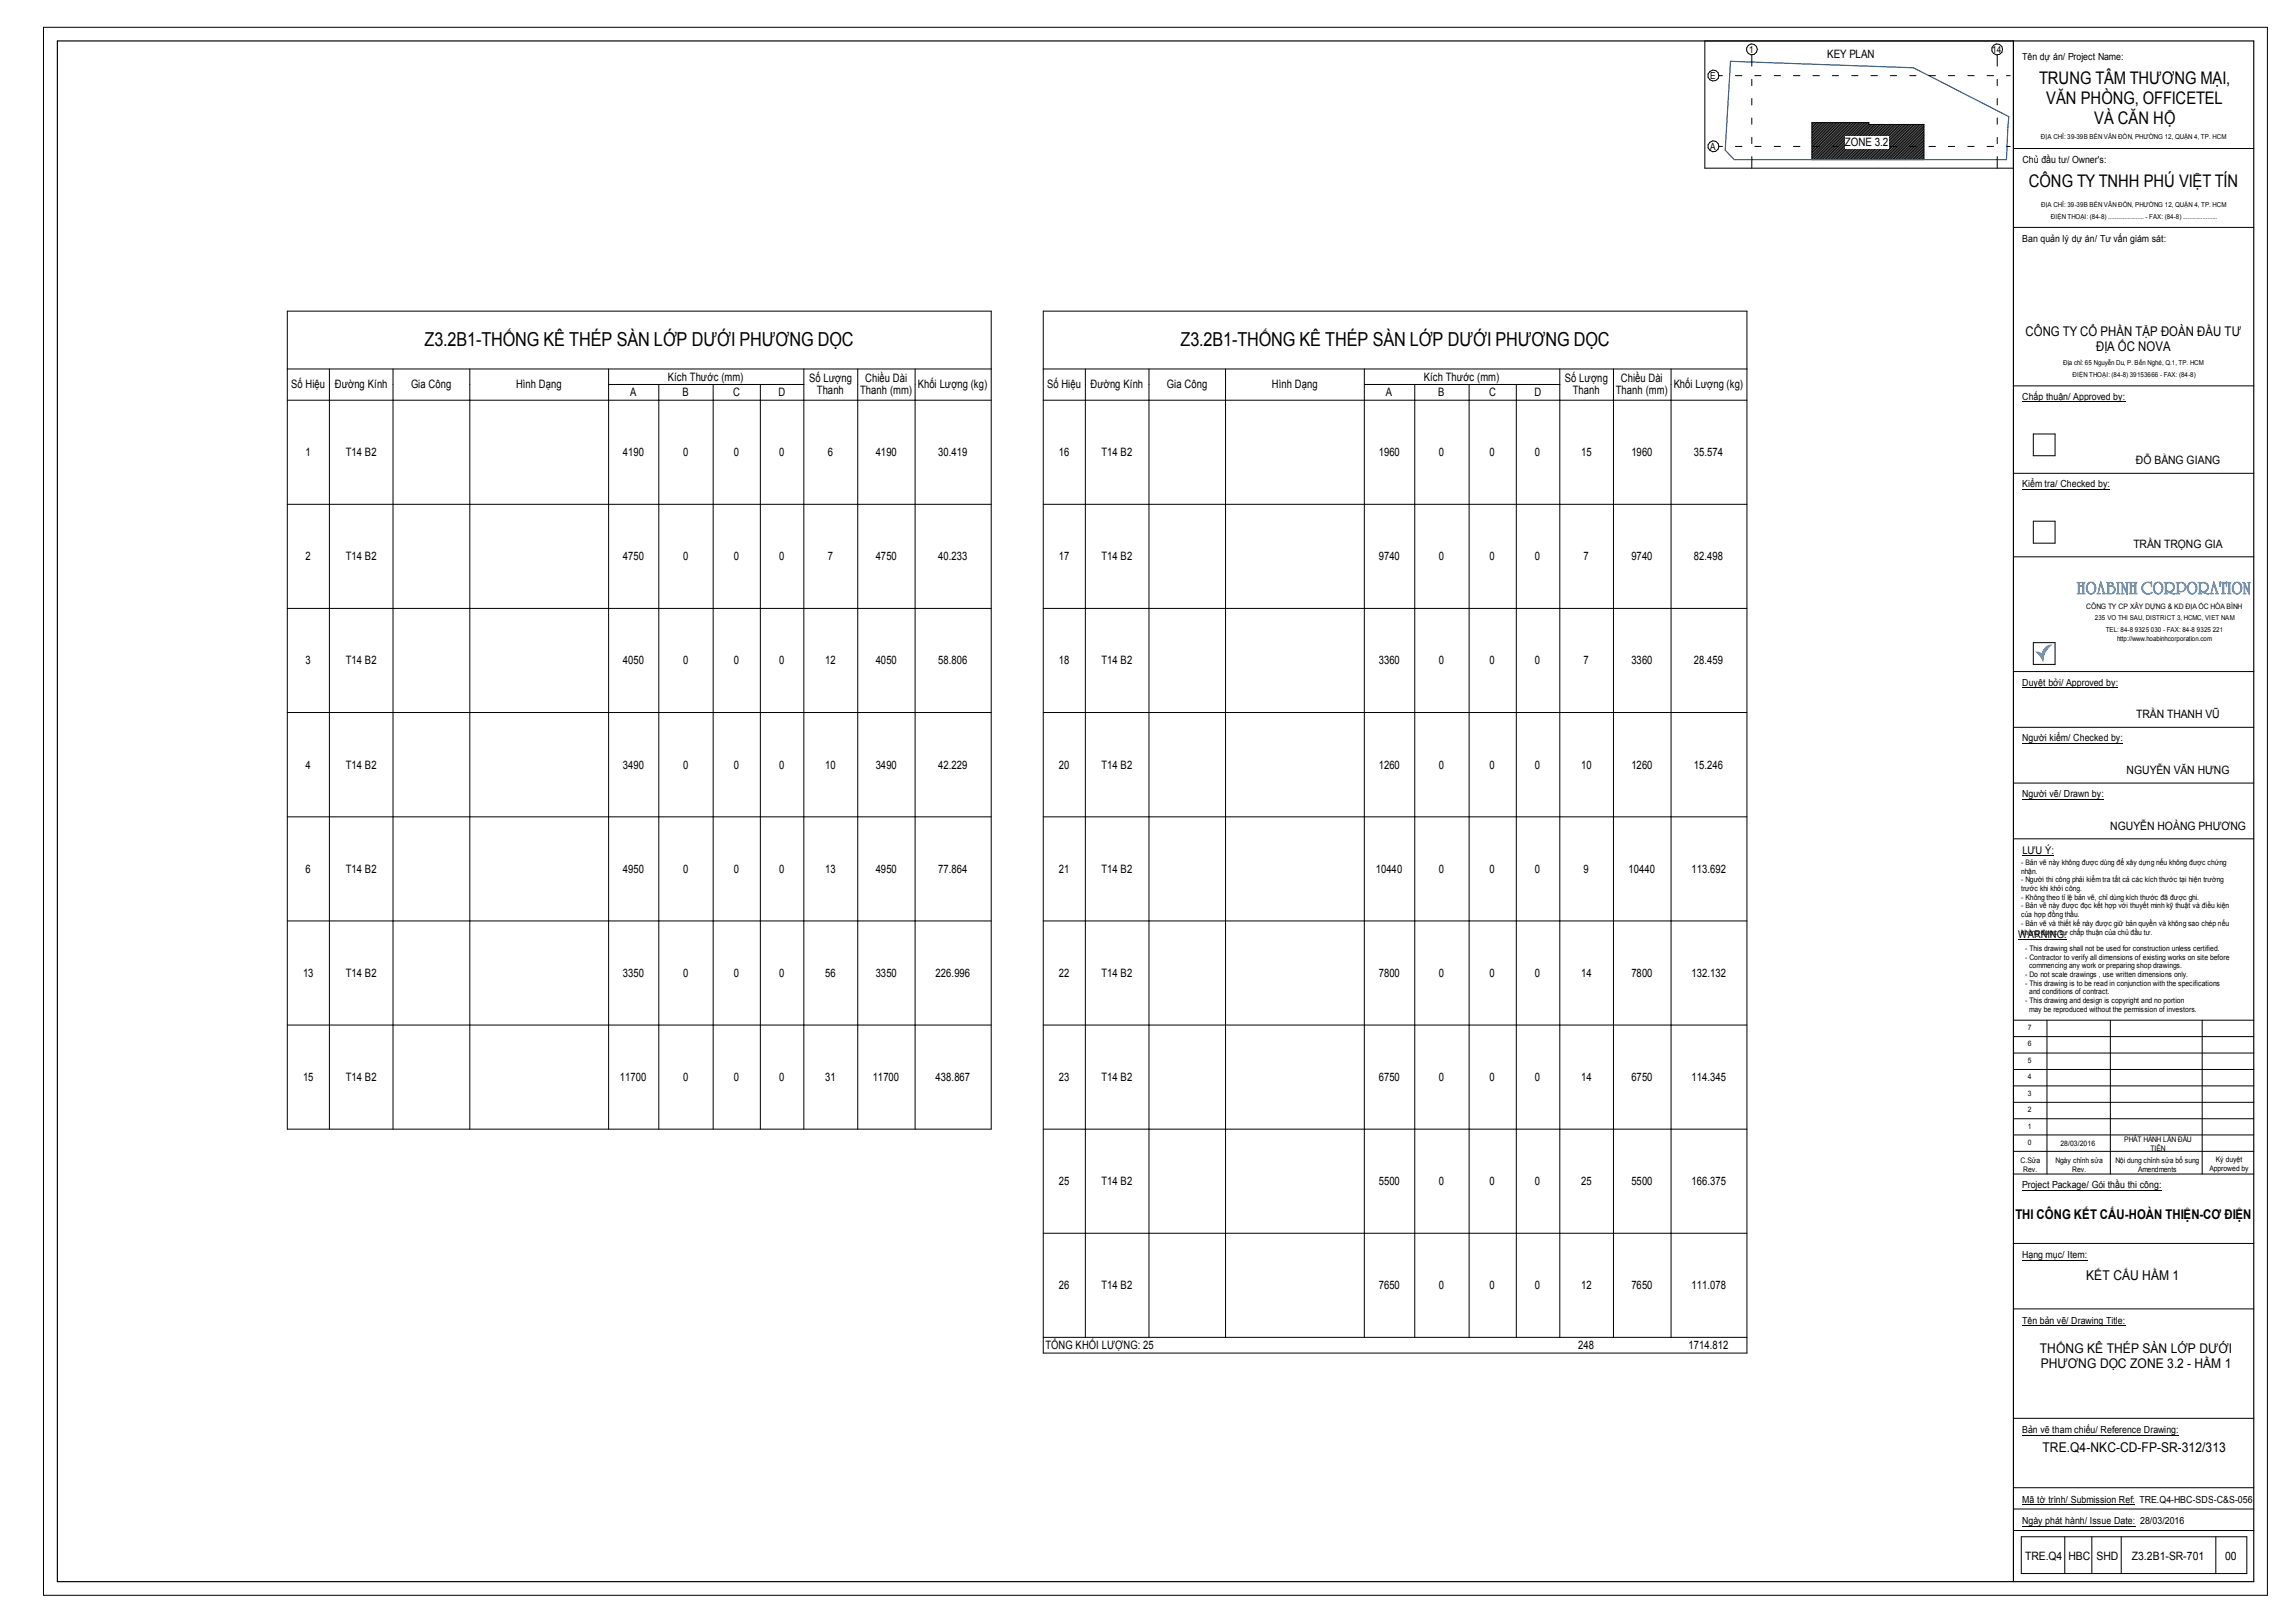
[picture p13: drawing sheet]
<svg xmlns="http://www.w3.org/2000/svg" width="420mm" height="297mm" viewBox="0 0 420 297" stroke-linecap="round" stroke-linejoin="round" font-family="sans-serif">
<defs><g id="words">
<g font-size="3.5">
<text x="77.7" y="63.3">Z3.2B1-THỐNG KÊ THÉP SÀN LỚP DƯỚI PHƯƠNG DỌC</text>
<text x="216" y="63.3">Z3.2B1-THỐNG KÊ THÉP SÀN LỚP DƯỚI PHƯƠNG DỌC</text>
</g>
<g font-size="3.2">
<text x="373.2" y="15.3">TRUNG TÂM THƯƠNG MẠI,</text>
<text x="374.5" y="19">VĂN PHÒNG, OFFICETEL</text>
<text x="383.2" y="22.6">VÀ CĂN HỘ</text>
<text x="371.3" y="34.2">CÔNG TY TNHH PHÚ VIỆT TÍN</text>
</g>
<text font-size="3.2" fill="#0080ff" x="380.1" y="108.7">HOABINH CORPORATION</text>
<g font-size="2.5">
<text x="368.8" y="223.1">THI CÔNG KẾT CẤU-HOÀN THIỆN-CƠ ĐIỆN</text>
<text x="381.8" y="234.1">KẾT CẤU HẦM 1</text>
<text x="373.8" y="265.8">TRE.Q4</text>
<text x="381.9" y="265.8">-</text>
<text x="382.6" y="265.8">NKC</text>
<text x="387.3" y="265.8">-</text>
<text x="388" y="265.8">CD</text>
<text x="391.2" y="265.8">-</text>
<text x="391.9" y="265.8">FP</text>
<text x="394.8" y="265.8">-</text>
<text x="395.5" y="265.8">SR</text>
<text x="398.6" y="265.8">-</text>
<text x="399.3" y="265.8">312/313</text>
</g>
<g font-size="2.4">
<text x="370.7" y="61.5">CÔNG TY CỔ PHẦN TẬP ĐOÀN ĐẦU TƯ</text>
<text x="383.6" y="64.3">ĐỊA ỐC NOVA</text>
<text x="373.3" y="247.6">THỐNG KÊ THÉP SÀN LỚP DƯỚI</text>
<text x="373.5" y="250.4">PHƯƠNG DỌC ZONE 3.2 -</text>
<text x="401.6" y="250.4">HẦM 1</text>
</g>
<g font-size="2.1">
<text x="334.4" y="10.6">KEY PLAN</text>
<text x="337.6" y="26.7">ZONE 3.2</text>
<text x="53.3" y="71.1">Số Hiệu</text>
<text x="61.3" y="71.1">Đường Kính</text>
<text x="75.2" y="71.1">Gia Công</text>
<text x="94.4" y="71.1">Hình Dạng</text>
<text x="122.2" y="69.6">Kích Thước (mm)</text>
<text x="148.1" y="69.9">Số Lượng</text>
<text x="158.4" y="69.9">Chiều Dài</text>
<text x="168" y="71.1">Khối Lượng (kg)</text>
<text x="191.6" y="71.1">Số Hiệu</text>
<text x="199.6" y="71.1">Đường Kính</text>
<text x="213.6" y="71.1">Gia Công</text>
<text x="232.8" y="71.1">Hình Dạng</text>
<text x="260.6" y="69.6">Kích Thước (mm)</text>
<text x="286.4" y="69.9">Số Lượng</text>
<text x="296.6" y="69.9">Chiều Dài</text>
<text x="306.3" y="71.1">Khối Lượng (kg)</text>
<text x="115.3" y="72.5">A</text>
<text x="124.9" y="72.5">B</text>
<text x="134.2" y="72.5">C</text>
<text x="142.5" y="72.5">D</text>
<text x="149.5" y="72.2">Thanh</text>
<text x="157.4" y="72.2">Thanh (mm)</text>
<text x="253.6" y="72.5">A</text>
<text x="263.2" y="72.5">B</text>
<text x="272.5" y="72.5">C</text>
<text x="280.8" y="72.5">D</text>
<text x="287.8" y="72.2">Thanh</text>
<text x="295.7" y="72.2">Thanh (mm)</text>
<text x="55.9" y="83.5">1</text>
<text x="63.3" y="83.5">T14 B2</text>
<text x="114" y="83.5">4190</text>
<text x="125" y="83.5">0</text>
<text x="134.3" y="83.5">0</text>
<text x="142.6" y="83.5">0</text>
<text x="151.5" y="83.5">6</text>
<text x="160.3" y="83.5">4190</text>
<text x="171.7" y="83.5">30.419</text>
<text x="193.8" y="83.5">16</text>
<text x="201.6" y="83.5">T14 B2</text>
<text x="252.3" y="83.5">1960</text>
<text x="263.3" y="83.5">0</text>
<text x="272.6" y="83.5">0</text>
<text x="280.9" y="83.5">0</text>
<text x="289.4" y="83.5">15</text>
<text x="298.6" y="83.5">1960</text>
<text x="310" y="83.5">35.574</text>
<text x="390.9" y="85">ĐỖ BẰNG GIANG</text>
<text x="390.4" y="100.3">TRẦN TRỌNG GIA</text>
<text x="55.9" y="102.5">2</text>
<text x="63.3" y="102.5">T14 B2</text>
<text x="114" y="102.5">4750</text>
<text x="125" y="102.5">0</text>
<text x="134.3" y="102.5">0</text>
<text x="142.6" y="102.5">0</text>
<text x="151.5" y="102.5">7</text>
<text x="160.3" y="102.5">4750</text>
<text x="171.7" y="102.5">40.233</text>
<text x="193.8" y="102.5">17</text>
<text x="201.6" y="102.5">T14 B2</text>
<text x="252.3" y="102.5">9740</text>
<text x="263.3" y="102.5">0</text>
<text x="272.6" y="102.5">0</text>
<text x="280.9" y="102.5">0</text>
<text x="289.8" y="102.5">7</text>
<text x="298.6" y="102.5">9740</text>
<text x="310" y="102.5">82.498</text>
<text x="55.9" y="121.6">3</text>
<text x="63.3" y="121.6">T14 B2</text>
<text x="114" y="121.6">4050</text>
<text x="125" y="121.6">0</text>
<text x="134.3" y="121.6">0</text>
<text x="142.6" y="121.6">0</text>
<text x="151" y="121.6">12</text>
<text x="160.3" y="121.6">4050</text>
<text x="171.7" y="121.6">58.806</text>
<text x="193.8" y="121.6">18</text>
<text x="201.6" y="121.6">T14 B2</text>
<text x="252.3" y="121.6">3360</text>
<text x="263.3" y="121.6">0</text>
<text x="272.6" y="121.6">0</text>
<text x="280.9" y="121.6">0</text>
<text x="289.8" y="121.6">7</text>
<text x="298.6" y="121.6">3360</text>
<text x="310" y="121.6">28.459</text>
<text x="390.9" y="131.4">TRẦN THANH VŨ</text>
<text x="55.9" y="140.6">4</text>
<text x="63.3" y="140.6">T14 B2</text>
<text x="114" y="140.6">3490</text>
<text x="125" y="140.6">0</text>
<text x="134.3" y="140.6">0</text>
<text x="142.6" y="140.6">0</text>
<text x="151" y="140.6">10</text>
<text x="160.3" y="140.6">3490</text>
<text x="171.7" y="140.6">42.229</text>
<text x="193.8" y="140.6">20</text>
<text x="201.6" y="140.6">T14 B2</text>
<text x="252.3" y="140.6">1260</text>
<text x="263.3" y="140.6">0</text>
<text x="272.6" y="140.6">0</text>
<text x="280.9" y="140.6">0</text>
<text x="289.4" y="140.6">10</text>
<text x="298.6" y="140.6">1260</text>
<text x="310" y="140.6">15.246</text>
<text x="389.2" y="141.6">NGUYỄN VĂN HƯNG</text>
<text x="386.2" y="151.8">NGUYỄN HOÀNG PHƯƠNG</text>
<text x="55.9" y="159.7">6</text>
<text x="63.3" y="159.7">T14 B2</text>
<text x="114" y="159.7">4950</text>
<text x="125" y="159.7">0</text>
<text x="134.3" y="159.7">0</text>
<text x="142.6" y="159.7">0</text>
<text x="151" y="159.7">13</text>
<text x="160.3" y="159.7">4950</text>
<text x="171.7" y="159.7">77.864</text>
<text x="193.8" y="159.7">21</text>
<text x="201.6" y="159.7">T14 B2</text>
<text x="251.8" y="159.7">10440</text>
<text x="263.3" y="159.7">0</text>
<text x="272.6" y="159.7">0</text>
<text x="280.9" y="159.7">0</text>
<text x="289.8" y="159.7">9</text>
<text x="298" y="159.7">10440</text>
<text x="309.6" y="159.7">113.692</text>
<text x="55.5" y="178.7">13</text>
<text x="63.3" y="178.7">T14 B2</text>
<text x="114" y="178.7">3350</text>
<text x="125" y="178.7">0</text>
<text x="134.3" y="178.7">0</text>
<text x="142.6" y="178.7">0</text>
<text x="151" y="178.7">56</text>
<text x="160.3" y="178.7">3350</text>
<text x="171.2" y="178.7">226.996</text>
<text x="193.8" y="178.7">22</text>
<text x="201.6" y="178.7">T14 B2</text>
<text x="252.3" y="178.7">7800</text>
<text x="263.3" y="178.7">0</text>
<text x="272.6" y="178.7">0</text>
<text x="280.9" y="178.7">0</text>
<text x="289.4" y="178.7">14</text>
<text x="298.6" y="178.7">7800</text>
<text x="309.6" y="178.7">132.132</text>
<text x="55.5" y="197.8">15</text>
<text x="63.3" y="197.8">T14 B2</text>
<text x="113.4" y="197.8">11700</text>
<text x="125" y="197.8">0</text>
<text x="134.3" y="197.8">0</text>
<text x="142.6" y="197.8">0</text>
<text x="151" y="197.8">31</text>
<text x="159.7" y="197.8">11700</text>
<text x="171.2" y="197.8">438.867</text>
<text x="193.8" y="197.8">23</text>
<text x="201.6" y="197.8">T14 B2</text>
<text x="252.3" y="197.8">6750</text>
<text x="263.3" y="197.8">0</text>
<text x="272.6" y="197.8">0</text>
<text x="280.9" y="197.8">0</text>
<text x="289.4" y="197.8">14</text>
<text x="298.6" y="197.8">6750</text>
<text x="309.6" y="197.8">114.345</text>
<text x="193.8" y="216.8">25</text>
<text x="201.6" y="216.8">T14 B2</text>
<text x="252.3" y="216.8">5500</text>
<text x="263.3" y="216.8">0</text>
<text x="272.6" y="216.8">0</text>
<text x="280.9" y="216.8">0</text>
<text x="289.4" y="216.8">25</text>
<text x="298.6" y="216.8">5500</text>
<text x="309.6" y="216.8">166.375</text>
<text x="193.8" y="235.9">26</text>
<text x="201.6" y="235.9">T14 B2</text>
<text x="252.3" y="235.9">7650</text>
<text x="263.3" y="235.9">0</text>
<text x="272.6" y="235.9">0</text>
<text x="280.9" y="235.9">0</text>
<text x="289.4" y="235.9">12</text>
<text x="298.6" y="235.9">7650</text>
<text x="309.6" y="235.9">111.078</text>
<text x="191.3" y="246.8">TỔNG KHỐI LƯỢNG: 25</text>
<text x="288.8" y="246.8">248</text>
<text x="309" y="246.8">1714.812</text>
<text x="370.6" y="285.5">TRE.Q4</text>
<text x="378.5" y="285.5">HBC</text>
<text x="383.6" y="285.5">SHD</text>
<text x="390.1" y="285.5">Z3.2B1-</text>
<text x="397" y="285.5">SR-</text>
<text x="400.2" y="285.5">701</text>
<text x="407.2" y="285.5">00</text>
</g>
<g font-size="1.9">
<text x="370.1" y="156.3">LƯU Ý:</text>
<text x="369.3" y="171.7">WARNING:</text>
</g>
<g font-size="1.8">
<text x="320.1" y="9.8">1</text>
<text x="364.6" y="9.8">14</text>
<text x="370.1" y="10.9">Tên dự án/ Project Name:</text>
<text x="313" y="14.5">E</text>
<text x="313" y="27.5">A</text>
<text x="370.1" y="29.8">Chủ đầu tư/ Owner's:</text>
<text x="370.1" y="44.2">Ban quản lý dự án/ Tư vấn giám sát:</text>
<text x="370.1" y="73.2">Chấp thuận/ Approved by:</text>
<text x="370.1" y="89.2">Kiểm tra/ Checked by:</text>
<text x="370.1" y="125.5">Duyệt bởi/ Approved by:</text>
<text x="370.1" y="135.7">Người kiểm/ Checked by:</text>
<text x="370.1" y="145.9">Người vẽ/ Drawn by:</text>
<text x="370.1" y="217.4">Project Package/ Gói thầu thi công:</text>
<text x="370.1" y="230.3">Hạng mục/ Item:</text>
<text x="370.1" y="242.3">Tên bản vẽ/ Drawing Title:</text>
<text x="370.1" y="262.3">Bản vẽ tham chiếu/ Reference Drawing:</text>
<text x="370.1" y="275">Mã tờ trình/ Submission Ref: TRE.Q4-</text>
<text x="397.9" y="275.1">HBC-</text>
<text x="401.8" y="275.1">SDS-</text>
<text x="405.7" y="275.1">C&amp;S-</text>
<text x="409.6" y="275.1">056</text>
<text x="370.1" y="278.9">Ngày phát hành/ Issue Date:</text>
<text x="391.7" y="278.9">28/03/2016</text>
</g>
<g font-size="1.4">
<text x="381.8" y="111.4">CÔNG TY CP XÂY DỰNG &amp; KD ĐỊA ỐC HÒA BÌNH</text>
<text x="369.9" y="158.3">- Bản vẽ này không được dùng để xây dựng nếu không được chứng</text>
<text x="369.9" y="159.9">nhận.</text>
<text x="369.9" y="161.5">- Người thi công phải kiểm tra tất cả các kích thước tại hiện trường</text>
<text x="369.9" y="163.1">trước khi khởi công.</text>
<text x="369.9" y="164.7">- Không theo tỉ lệ bản vẽ, chỉ dùng kích thước đã được ghi.</text>
<text x="369.9" y="166.2">- Bản vẽ này được đọc kết hợp với thuyết minh kỹ thuật và điều kiện</text>
<text x="369.9" y="167.8">của hợp đồng thầu.</text>
<text x="369.9" y="169.4">- Bản vẽ và thiết kế này được giữ bản quyền và không sao chép nếu</text>
<text x="369.9" y="171">không được sự chấp thuận của chủ đầu tư.</text>
<text x="370.6" y="174">- This drawing shall not be used for construction unless certified.</text>
<text x="370.6" y="175.6">- Contractor to verify all dimensions of existing works on site before</text>
<text x="370.6" y="178.8">- Do not scale drawings , use written dimensions only.</text>
<text x="371.4" y="177.2">commencing any work or preparing shop drawings.</text>
<text x="370.6" y="180.4">- This drawing is to be read in conjunction with the specifications</text>
<text x="370.6" y="183.5">- This drawing and design is copyright and no portion</text>
<text x="371.4" y="182">and conditions of contract.</text>
<text x="371.4" y="185.2">may be reproduced without the permission of investors.</text>
<text x="371.1" y="191.5">6</text>
<text x="371.1" y="188.5">7</text>
<text x="371.1" y="194.5">5</text>
<text x="371.1" y="197.5">4</text>
<text x="371.1" y="203.5">2</text>
<text x="371.1" y="200.5">3</text>
<text x="371.1" y="209.6">0</text>
<text x="371.1" y="206.6">1</text>
<text x="377.1" y="209.7">28/03/2016</text>
<text x="388.7" y="209">PHÁT HÀNH LẦN ĐẦU</text>
<text x="369.8" y="212.8">C.Sửa</text>
<text x="370.2" y="214.4">Rev.</text>
<text x="376.2" y="212.8">Ngày chỉnh sửa</text>
<text x="379.2" y="214.4">Rev.</text>
<text x="387.1" y="212.8">Nội dung chỉnh sửa bổ sung</text>
<text x="391.3" y="214.4">Amendments</text>
<text x="393.6" y="210.6">TIÊN</text>
<text x="404.4" y="214.2">Approwed by</text>
<text x="405.5" y="212.6">Ký duyệt</text>
</g>
<g font-size="1.2">
<text x="373.5" y="25.4">ĐỊA CHỈ: 39-39B BẾN VÂN ĐỒN, PHƯỜNG 12, QUẬN 4, TP. HCM</text>
<text x="373.5" y="37.8">ĐỊA CHỈ: 39-39B BẾN VÂN ĐỒN, PHƯỜNG 12, QUẬN 4, TP. HCM</text>
<text x="375.3" y="40">ĐIỆN THOẠI: (84-8) ...................... - FAX: (84-8) .....................</text>
<text x="377.6" y="66.7">Địa chỉ: 65 Nguyễn Du, P. Bến Nghé, Q.1, TP. HCM</text>
<text x="379.3" y="69">ĐIỆN THOẠI: (84-8) 39153666 - FAX: (84-8)</text>
<text x="383.4" y="113.5">235 VO THI SAU, DISTRICT 3, HCMC, VIET NAM</text>
<text x="385.4" y="115.6">TEL: 84-8 9325 030 - FAX: 84-8 9325 221</text>
<text x="387.4" y="117.3">http://www.hoabinhcorporation.com</text>
</g>
</g></defs>
<g fill="none" stroke="#000" stroke-width=".18">
<path d="M312 7.5h56.5v23.3h-56.5zM314.6 13.8h.6M317.6 13.8h1.2M320.6 10v2.1M320.6 14.5v1.2M320.6 18v1.2M321.1 13.8h1.2M324.7 13.8h1.1M328.2 13.8h1.2M331.8 13.8h1.2M335.3 13.8h1.2M338.9 13.8h1.1"/>
<path d="M342.4 13.8h1.2M345.9 13.8h1.2M349.5 13.8h1.1M353 13.8h1.2M356.6 13.8h1.1M360.1 13.8h1.2M363.6 13.8h1.2M365.5 10v2.1M365.5 14.5v1.2M365.5 18v1.2M367.2 13.8h.7M314.6 26.8h.6"/>
<path d="M317.6 26.8h1.2M320.6 21.6v1.1M320.6 25.1v1.2M320.6 28.7v2.1M321.1 26.8h1.2M324.7 26.8h1.1M328.2 26.8h1.2M331.8 26.8h1.2M331.8 22.4l-.2 .2M332.1 22.4l-.5 .5M332.4 22.4l-.8 .8M332.7 22.4l-1.1 1.1"/>
<path d="M333 22.4l-1.4 1.4M333.2 22.4l-1.6 1.7M333.5 22.4l-1.9 1.9M333.8 22.4l-2.2 2.2M334.1 22.4l-2.5 2.5M334.3 22.4l-2.7 2.8M334.6 22.4l-3 3.1M334.9 22.4l-3.3 3.4M335.2 22.4l-3.6 3.6M335.3 26.8h1.2M335.5 22.4l-3.9 3.9M335.8 22.4l-4.2 4.2"/>
<path d="M336.1 22.4l-4.5 4.5M336.3 22.4l-4.7 4.8M336.6 22.4l-5 5.1M336.9 22.4l-5.3 5.4M337.2 22.4l-5.6 5.6M337.5 22.4l-5.9 5.9M337.8 22.4l-6.2 6.2M338 22.4l-6.4 6.5M338.3 22.4l-6.7 6.8M338.6 22.4l-6.7 6.8M338.9 22.4l-6.8 6.8M338.9 26.8h1.1"/>
<path d="M339.2 22.4l-6.8 6.8M339.5 22.4l-6.8 6.8M339.7 22.4l-6.7 6.8M340 22.4l-6.8 6.8M340.3 22.4l-6.8 6.8M340.6 22.4l-6.8 6.8M340.9 22.4l-6.8 6.8M341.2 22.4l-6.8 6.8M341.5 22.4l-6.8 6.8M341.7 22.4l-6.7 6.8M342 22.4l-6.8 6.8M342 22.7l-6.5 6.5"/>
<path d="M342 22.4v.4h10.1v6.4h-20.5M342 22.4h-10.4v6.8M342.2 22.8l-6.4 6.4M342.4 26.8h1.2M342.5 22.8l-6.4 6.4M342.8 22.8l-6.4 6.4M343.1 22.8l-6.4 6.4M343.3 22.8l-6.4 6.4M343.6 22.8l-6.4 6.4M343.9 22.8l-6.4 6.4M344.2 22.8l-6.4 6.4M344.5 22.8l-6.4 6.4"/>
<path d="M344.8 22.8l-6.4 6.4M345.1 22.8l-6.5 6.4M345.3 22.8l-6.4 6.4M345.6 22.8l-6.4 6.4M345.9 22.8l-6.4 6.4M345.9 26.8h1.2M346.2 22.8l-6.4 6.4M346.5 22.8l-6.4 6.4M346.8 22.8l-6.5 6.4M347 22.8l-6.4 6.4M347.3 22.8l-6.4 6.4M347.6 22.8l-6.4 6.4"/>
<path d="M347.9 22.8l-6.4 6.4M348.1 22.8l-6.3 6.4M348.4 22.8l-6.3 6.4M348.7 22.8l-6.4 6.4M349 22.8l-6.4 6.4M349.3 22.8l-6.4 6.4M349.5 26.8h1.1M349.5 22.8l-6.3 6.4M349.8 22.8l-6.3 6.4M350.1 22.8l-6.4 6.4M350.4 22.8l-6.4 6.4M350.7 22.8l-6.4 6.4"/>
<path d="M351 22.8l-6.4 6.4M351.3 22.8l-6.5 6.4M351.5 22.8l-6.4 6.4M351.8 22.8l-6.4 6.4M352.1 22.8l-6.4 6.4M352.1 23.1l-6.1 6.1M352.1 23.4l-5.8 5.8M352.1 23.7l-5.6 5.5M352.1 24l-5.3 5.2M352.1 24.2l-5 5M352.1 24.5l-4.7 4.7M352.1 24.8l-4.4 4.4"/>
<path d="M352.1 25.1l-4.1 4.1M352.1 25.4l-3.8 3.8M352.1 25.7l-3.6 3.5M352.1 25.9l-3.3 3.3M352.1 26.2l-3 3M352.1 26.5l-2.7 2.7M352.1 26.8l-2.4 2.4M352.1 27.1l-2.1 2.1M352.1 27.3l-1.9 1.9M352.1 27.6l-1.6 1.6M352.1 27.9l-1.3 1.3M352.1 28.2l-1 1"/>
<path d="M352.1 28.4l-.7 .8M352.1 28.7l-.4 .5M352.1 29l-.2 .2M353 26.8h1.2M356.6 26.8h1.1M360.1 26.8h1.2M363.6 26.8h1.2M365.5 21.6v1.1M365.5 25.1v1.2M365.5 28.7v2.1M367.2 26.8h.7"/>
<circle cx="313.6" cy="13.8" r="1"/>
<circle cx="320.6" cy="9" r=".99"/>
<circle cx="365.5" cy="9" r="1.01"/>
<circle cx="313.6" cy="26.8" r="1"/>
</g>
<path d="M316.7 11.2l33.5 1.2 17.4 8.9-.4 7.9h-49.8l-1.7-1.7z" fill="none" stroke="#00f" stroke-width=".21"/>
<g fill="#fff">
<path d="M337.6 24.8h8v2.4h-8z"/>
<path d="M334.4 8.6h8.7v2.4h-8.7z"/>
</g>
<path d="M10.5 7.5h402v281.9h-402zM368.5 7.5v281.9" fill="none" stroke="#000" stroke-width=".21"/>
<g fill="none" stroke="#000" stroke-width=".18">
<path d="M8 5h407v286.9h-407zM368.5 27.2h44M368.5 41.6h44M368.5 70.6h44M372.1 79.4h4v4h-4zM368.5 86.6h44M372.1 95.4h4v4h-4zM368.5 101.9h44M372.1 117.6h4v4h-4zM368.5 133.1h44M368.5 122.9h44M368.5 153.5h44"/>
<path d="M368.5 143.3h44M368.5 198.7h44M368.5 195.7h44M368.5 192.7h44M368.5 189.7h44M368.5 186.7h44M374.6 186.7v28.1M386.2 186.7v28.1M403 186.7v28.1M368.5 214.8h44M368.5 210.7h44M368.5 207.7h44"/>
<path d="M368.5 204.7h44M368.5 201.7h44M368.5 239.5h44M368.5 227.5h44M368.5 259.5h44M368.5 276.1h44M368.5 272.2h44M368.5 280.1h44M369.9 281.2h41.3v6.8h-41.3zM377.9 281.2v6.8M382.8 281.2v6.8M388.2 281.2v6.8"/>
<path d="M405.5 281.2v6.8"/>
</g>
<path d="M372.4 117.9h3.2v3.3h-3.2z" fill="#0080ff"/>
<g fill="none" stroke="#000" stroke-width=".18">
<path d="M370.1 73.6h18.9M370.1 89.6h16.1M370.1 125.8h17.5M370.1 136h18.4M370.1 146.2h14.9M370.2 156.6h5.7M369.3 172h8.9M370.1 217.8h25.5M370.1 230.7h11.9M370.1 242.6h18.9M370.1 262.6h28.6M370.1 275.3h20.6"/>
<path d="M370.1 279.3h20.7"/>
</g>
<g fill="#fff">
<path d="M373.3 245.4h35.2v2.8h-35.2z"/>
<path d="M373.5 248.2h26.8v2.7h-26.8z"/>
<path d="M400.3 248.2h.7v2.7h-.7z"/>
<path d="M401 248.2h7.4v2.7h-7.4z"/>
<path d="M381.8 231.9h17.1v2.8h-17.1z"/>
<path d="M373.8 263.5h8v2.8h-8z"/>
<path d="M381.8 263.5h.8v2.8h-.8z"/>
<path d="M382.6 263.5h4.7v2.8h-4.7z"/>
<path d="M387.3 263.5h.7v2.8h-.7z"/>
<path d="M388 263.5h3.2v2.8h-3.2z"/>
<path d="M391.2 263.5h.7v2.8h-.7z"/>
<path d="M391.9 263.5h2.9v2.8h-2.9z"/>
<path d="M394.8 263.5h.7v2.8h-.7z"/>
<path d="M395.5 263.5h3.1v2.8h-3.1z"/>
<path d="M398.6 263.5h.7v2.8h-.7z"/>
<path d="M399.3 263.5h8.1v2.8h-8.1z"/>
<path d="M391.5 273.5h5.9v2.1h-5.9z"/>
<path d="M397.4 273.5h.5v2.1h-.5z"/>
<path d="M397.9 273.5h3.4v2.1h-3.4z"/>
<path d="M401.3 273.5h.5v2.1h-.5z"/>
<path d="M401.8 273.5h3.4v2.1h-3.4z"/>
<path d="M405.2 273.5h.5v2.1h-.5z"/>
<path d="M405.7 273.5h3.4v2.1h-3.4z"/>
<path d="M409.1 273.5h.5v2.1h-.5z"/>
<path d="M409.6 273.5h2.7v2.1h-2.7z"/>
<path d="M391.6 277.3h8.2v2.1h-8.2z"/>
<path d="M407.2 283.5h2.2v2.4h-2.2z"/>
<path d="M390.1 283.5h6.2v2.4h-6.2z"/>
<path d="M396.3 283.5h.7v2.4h-.7z"/>
<path d="M397 283.5h2.6v2.4h-2.6z"/>
<path d="M399.6 283.5h.7v2.4h-.7z"/>
<path d="M400.3 283.5h3.2v2.4h-3.2z"/>
</g>
<g fill="none" stroke="#000" stroke-width=".18">
<path d="M52.6 56.9h128.8v149.7h-128.8zM190.9 56.9h128.8v190.7h-128.8zM52.6 73.2h128.8M52.6 67.5h128.8M60.3 67.5v139.1M71.9 67.5v139.1M86 67.5v139.1M111.4 70.4h35.7M111.4 67.5v139.1M120.6 70.4v136.2M130.5 70.4v136.2M139.1 70.4v136.2"/>
<path d="M147.1 67.5v139.1M157 67.5v139.1M167.5 67.5v139.1M190.9 73.2h128.8M190.9 67.5h128.8M198.6 67.5v177.2M210.3 67.5v177.2M224.3 67.5v177.2M249.7 70.4h35.8M249.7 67.5v177.2M258.9 70.4v174.3M268.9 70.4v174.3"/>
<path d="M277.5 70.4v174.3M285.5 67.5v177.2M295.3 67.5v177.2M305.8 67.5v177.2M52.6 92.3h128.8M190.9 92.3h128.8M52.6 111.3h128.8M190.9 111.3h128.8M52.6 130.4h128.8M190.9 130.4h128.8M52.6 149.5h128.8M190.9 149.5h128.8"/>
<path d="M52.6 168.5h128.8M190.9 168.5h128.8M52.6 187.6h128.8M190.9 187.6h128.8M190.9 206.6h128.8M190.9 225.7h128.8M190.9 244.7h128.8"/>
</g>
<use href="#words"/>
</svg>
